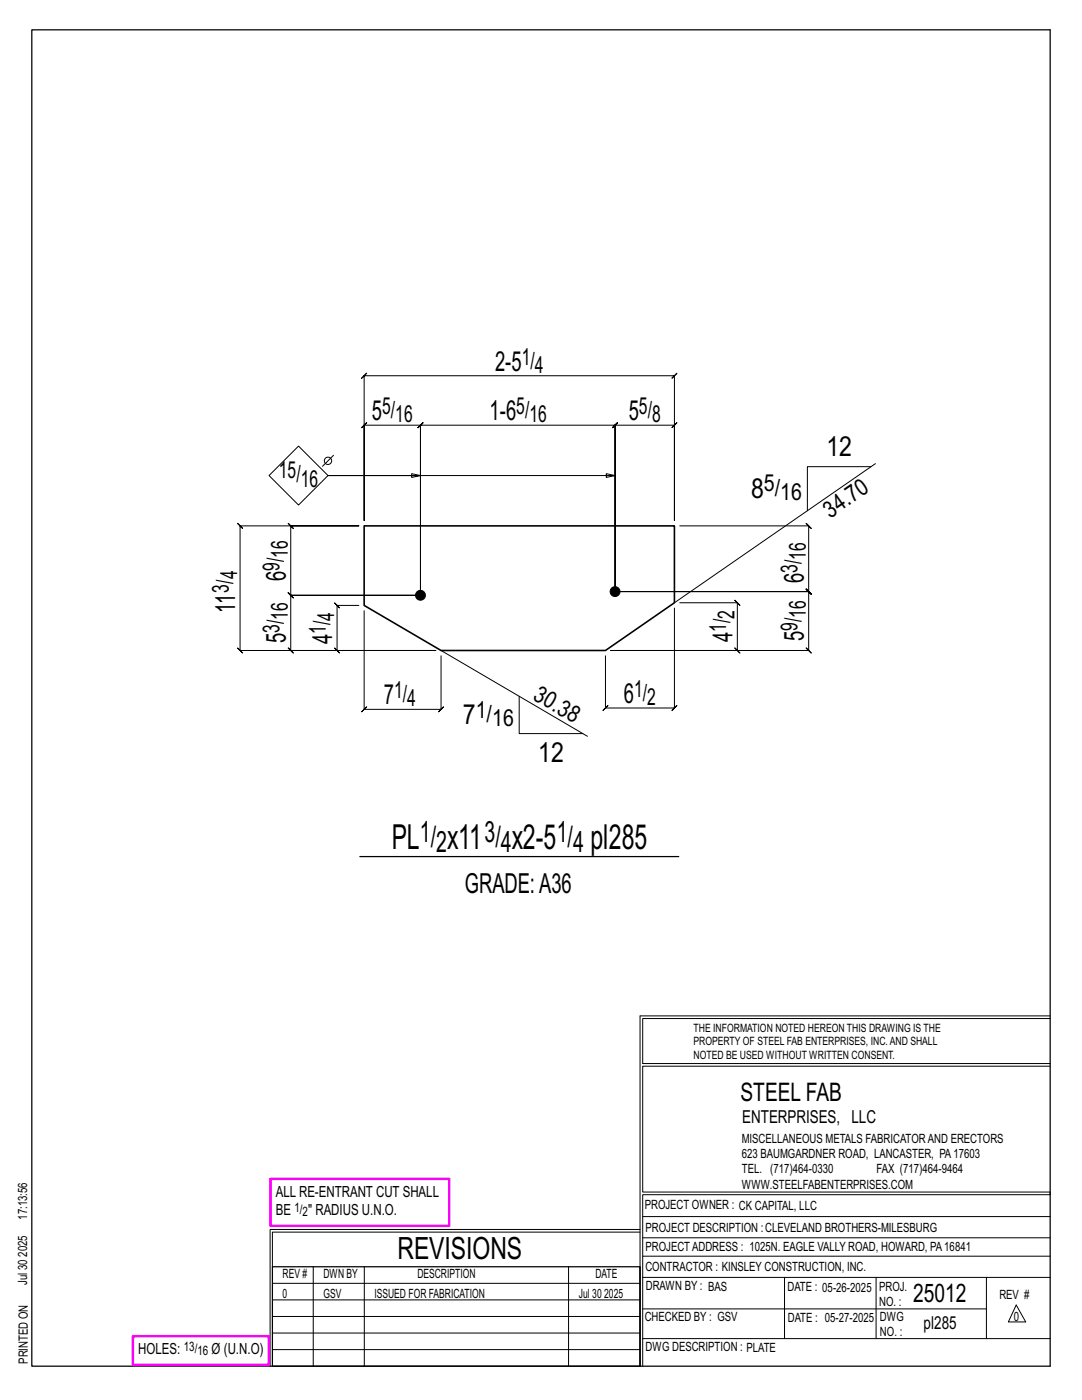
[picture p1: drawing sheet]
<svg xmlns="http://www.w3.org/2000/svg" width="216mm" height="279mm" viewBox="0 0 216 279" stroke-linecap="round" stroke-linejoin="round" font-family="sans-serif">
<defs><g id="words">
<g font-size="6.9">
<text x="78.2" y="169.5">PL</text>
<text x="89.2" y="169.5">x11</text>
<text x="102.1" y="169.5">x2-5</text>
<text x="117.8" y="169.5">pl285</text>
</g>
<text font-size="6.1" x="79.3" y="251.3">REVISIONS</text>
<g font-size="5.9">
<text x="83.8" y="167.9">1/</text>
<text x="96.7" y="167.9">3/</text>
<text x="111.1" y="167.9">1/</text>
<text x="87.1" y="170">2</text>
<text x="99.9" y="170">4</text>
<text x="114.3" y="170">4</text>
</g>
<g font-size="5.5">
<text x="98.8" y="74">2-5</text>
<text x="74.2" y="83.9">5</text>
<text x="97.7" y="83.9">1-6</text>
<text x="125.4" y="83.9">5</text>
<text x="164.9" y="91.1">12</text>
<text x="149.9" y="99.3">8</text>
<text x="57" y="116" transform="rotate(-90 57 116)">6</text>
<text x="160.4" y="116.3" transform="rotate(-90 160.4 116.3)">6</text>
<text x="46.9" y="122.4" transform="rotate(-90 46.9 122.4)">11</text>
<text x="57" y="128.4" transform="rotate(-90 57 128.4)">5</text>
<text x="66.3" y="128.5" transform="rotate(-90 66.3 128.5)">4</text>
<text x="146.1" y="128.1" transform="rotate(-90 146.1 128.1)">4</text>
<text x="160.4" y="128" transform="rotate(-90 160.4 128)">5</text>
<text x="76.6" y="140.6">7</text>
<text x="124.5" y="140.3">6</text>
<text x="92.4" y="144.5">7</text>
<text x="107.4" y="152">12</text>
<text x="92.8" y="178.2">GRADE:A36</text>
</g>
<g font-size="5.1">
<text x="147.8" y="219.8">STEEL FAB</text>
<text x="182.2" y="259.9">25012</text>
</g>
<g font-size="4.7">
<text x="104.1" y="72.8">1/</text>
<text x="106.7" y="74.4">4</text>
<text x="76.3" y="82.6">5/</text>
<text x="103" y="82.6">5/</text>
<text x="127.5" y="82.6">5/</text>
<text x="78.9" y="84.3">16</text>
<text x="105.6" y="84.3">16</text>
<text x="130.1" y="84.3">8</text>
<text x="55.6" y="95.4">15/</text>
<text x="60" y="97.1">16</text>
<text x="152.4" y="98.1">5/</text>
<text x="155.7" y="99.7">16</text>
<text x="165.6" y="103.5" transform="rotate(-35 165.6 103.5)">34.70</text>
<text x="55.8" y="113.9" transform="rotate(-90 55.8 113.9)">9/</text>
<text x="57.4" y="111.3" transform="rotate(-90 57.4 111.3)">16</text>
<text x="160.8" y="111.7" transform="rotate(-90 160.8 111.7)">16</text>
<text x="45.7" y="118.3" transform="rotate(-90 45.7 118.3)">3/</text>
<text x="47.3" y="115.6" transform="rotate(-90 47.3 115.6)">4</text>
<text x="159.1" y="114.3" transform="rotate(-90 159.1 114.3)">3/</text>
<text x="57.4" y="123.7" transform="rotate(-90 57.4 123.7)">16</text>
<text x="66.7" y="123.9" transform="rotate(-90 66.7 123.9)">4</text>
<text x="146.6" y="123.5" transform="rotate(-90 146.6 123.5)">2</text>
<text x="159.1" y="126" transform="rotate(-90 159.1 126)">9/</text>
<text x="160.8" y="123.4" transform="rotate(-90 160.8 123.4)">16</text>
<text x="55.8" y="126.3" transform="rotate(-90 55.8 126.3)">3/</text>
<text x="65" y="126.5" transform="rotate(-90 65 126.5)">1/</text>
<text x="144.9" y="126.1" transform="rotate(-90 144.9 126.1)">1/</text>
<text x="78.6" y="139.3">1/</text>
<text x="81.3" y="141">4</text>
<text x="94.9" y="143.2">1/</text>
<text x="106.1" y="139.5" transform="rotate(30 106.1 139.5)">30.38</text>
<text x="126.5" y="139.1">1/</text>
<text x="129.1" y="140.7">2</text>
<text x="98.2" y="144.9">16</text>
</g>
<g font-size="3.6">
<text x="148.1" y="224.1">ENTERPRISES, LLC</text>
<text x="184.3" y="265.2">pl285</text>
</g>
<g font-size="3.1">
<text x="55" y="238.9">ALL RE-ENTRANT CUT SHALL</text>
<text x="55" y="242.5">BE</text>
<text x="61.5" y="242.5">&quot; RADIUS U.N.O.</text>
<text x="27.6" y="270.2">HOLES:</text>
<text x="42.2" y="270.2">Ø (U.N.O)</text>
</g>
<g font-size="2.6">
<text x="58.8" y="241.8">1/</text>
<text x="60.4" y="242.7">2</text>
<text x="36.7" y="269.6">13/</text>
<text x="39.4" y="270.5">16</text>
</g>
<g font-size="2.5">
<text x="148" y="231.2">623 BAUMGARDNER ROAD, LANCASTER, PA17603</text>
<text x="148" y="228.1">MISCELLANEOUS METALS FABRICATORAND ERECTORS</text>
<text x="148" y="237.2">WWW.STEELFABENTERPRISES.COM</text>
<text x="148" y="234.2">TEL. (717)464-0330</text>
<text x="174.9" y="234.2">FAX (717)464-9464</text>
<text x="5.4" y="243.4" transform="rotate(-90 5.4 243.4)">17:13:56</text>
<text x="128.7" y="241.3">PROJECT OWNER : CK CAPITAL, LLC</text>
<text x="128.8" y="246">PROJECT DESCRIPTION :CLEVELAND BROTHERS-MILESBURG</text>
<text x="5.4" y="250.8" transform="rotate(-90 5.4 250.8)">2025</text>
<text x="128.8" y="249.7">PROJECTADDRESS : 1025N. EAGLE VALLY ROAD, HOWARD, PA16841</text>
<text x="5.4" y="256.5" transform="rotate(-90 5.4 256.5)">Jul 30</text>
<text x="56.4" y="255">REV #</text>
<text x="64.5" y="255">DWN BY</text>
<text x="83.3" y="255">DESCRIPTION</text>
<text x="118.8" y="255">DATE</text>
<text x="128.8" y="253.7">CONTRACTOR : KINSLEY CONSTRUCTION, INC.</text>
<text x="128.9" y="257.5">DRAWN BY : BAS</text>
<text x="157.1" y="257.6">DATE : 05-26-2025</text>
<text x="175.4" y="257.7">PROJ.</text>
<text x="56.4" y="259">0</text>
<text x="64.5" y="259">GSV</text>
<text x="74.7" y="259">ISSUED FOR FABRICATION</text>
<text x="115.5" y="259">Jul 30</text>
<text x="120.6" y="259">2025</text>
<text x="128.6" y="263.7">CHECKED BY : GSV</text>
<text x="157.2" y="263.7">DATE : 05-27-2025</text>
<text x="175.4" y="260.7">NO. :</text>
<text x="175.6" y="263.7">DWG</text>
<text x="199.4" y="259.2">REV #</text>
<text x="202.3" y="263.7">0</text>
<text x="128.8" y="269.7">DWG DESCRIPTION : PLATE</text>
<text x="175.6" y="266.7">NO. :</text>
<text x="5.5" y="272.2" transform="rotate(-90 5.5 272.2)">PRINTED ON</text>
</g>
<g font-size="2.3">
<text x="138.4" y="208.6">PROPERTY OF STEEL FAB ENTERPRISES, INC.AND SHALL</text>
<text x="138.4" y="205.9">THE INFORMATION NOTED HEREON THIS DRAWING IS THE</text>
<text x="138.4" y="211.3">NOTED BE USED WITHOUT WRITTEN CONSENT.</text>
</g>
</g></defs>
<g fill="none" stroke="#000" stroke-width=".2">
<path d="M73.2 74.5l-.5 .5h61.9l-.5 .5 1-1-.5 .5v28.9v-19l.5-.5-1 1 .5-.5h-11.9l.5-.5-1 1 .5-.5v33.2v-33.2l.5-.5-1 1 .5-.5h-38.8l.5-.5-1 1 .5-.5v33.9v-33.9l.5-.5-1 1 .5-.5h-11.2l.5-.5-1 1 .5-.5v19v-28.9l-.5 .5zM53.7 94.9l5.9-5.9 5.8 5.9-5.8 5.9zM66.6 90.9l-2.3 2.2M83.9 94.9l-1.8-.4v.8l1.8-.4h-18.5h57.3l-1.7 .4v-.8l1.7 .4M173.8 93.1h-12.7v8.8M174.7 92.5l-40.1 27.8M47.4 104.4l.5 .5h23.7h-13.6l-.5-.5 1 1-.5-.5v13.9l-.5-.5 1 1-.5-.5h25.9h-25.9l-.5-.5 1 1-.5-.5v11l-.5-.5 1 1-.5-.5h28.9h-39l.5 .5-1-1 .5 .5v-24.9l.5 .5zM135.6 104.9h25.8l-.5-.5 1 1-.5-.5v13.2l-.5-.5 1 1-.5-.5h-38.7h38.7l-.5-.5 1 1-.5-.5v11.7l-.5-.5 1 1-.5-.5h-39.5h25.2l.5 .5-1-1 .5 .5v-9.5l.5 .5-1-1 .5 .5h-11.5M71.6 120.8h-4.3l-.5-.5 1 1-.5-.5v9l-.5-.5 1 1-.5-.5h19.6M72.7 121.9v19.7l-.5 .5 1-1-.5 .5h15.3l-.5 .5 1-1-.5 .5v-10.7M88 129.8l29.2 17.1M103.6 139v7.4h12.7"/>
<path d="M134.6 121.4v19.9l.5-.5-1 1 .5-.5h-13.8l.5-.5-1 1 .5-.5v-10.4M127.7 202.7v70M127.7 202.7h81.8M209.5 203.3h-81.3v9h81.3M209.5 212.8h-81.3v25.1h81.3v.5h-81.3v34.3M54.4 259.4h73.3M54.4 256.1h73.3M62.5 252.8v19.9M72.7 252.8v19.9M113.4 252.8v19.9M127.7 245.4h-73.8v27.3M127.7 245.9h-73.3v6.9"/>
<path d="M128.2 242.8h81.3M128.2 254.9h81.3M128.2 250.7h81.3M128.2 247h81.3M156.5 254.9v12.2M174.8 254.9v12.2M196.8 254.9v12.2M54.4 269.3h73.3M54.4 266h73.3M54.4 262.7h73.3M128.2 261.2h68.6M128.2 267.1h81.3"/>
<path d="M202.8 260.4l1.9 3.4h-3.5z"/>
<circle cx="65.4" cy="92" r=".74"/>
</g>
<path d="M6.3 6h203.2v266.7h-203.2zM71.8 170.9h63.6M54.4 252.8h73.3v19.9h-73.3z" fill="none" stroke="#000" stroke-width=".25"/>
<path d="M54 235.3h35.6v9.3h-35.6zM26.5 266.7h27.1v5.7h-27.1z" fill="none" stroke="#f0f" stroke-width=".5"/>
<g fill="#000" stroke="#000" stroke-width=".2">
<circle cx="83.9" cy="118.8" r=".99"/>
<circle cx="122.7" cy="118.1" r=".99"/>
</g>
<path d="M72.7 104.9h61.9v15.4l-13.8 9.5h-32.8l-15.3-9z" fill="none" stroke="#000" stroke-width=".32"/>
<use href="#words"/>
</svg>
